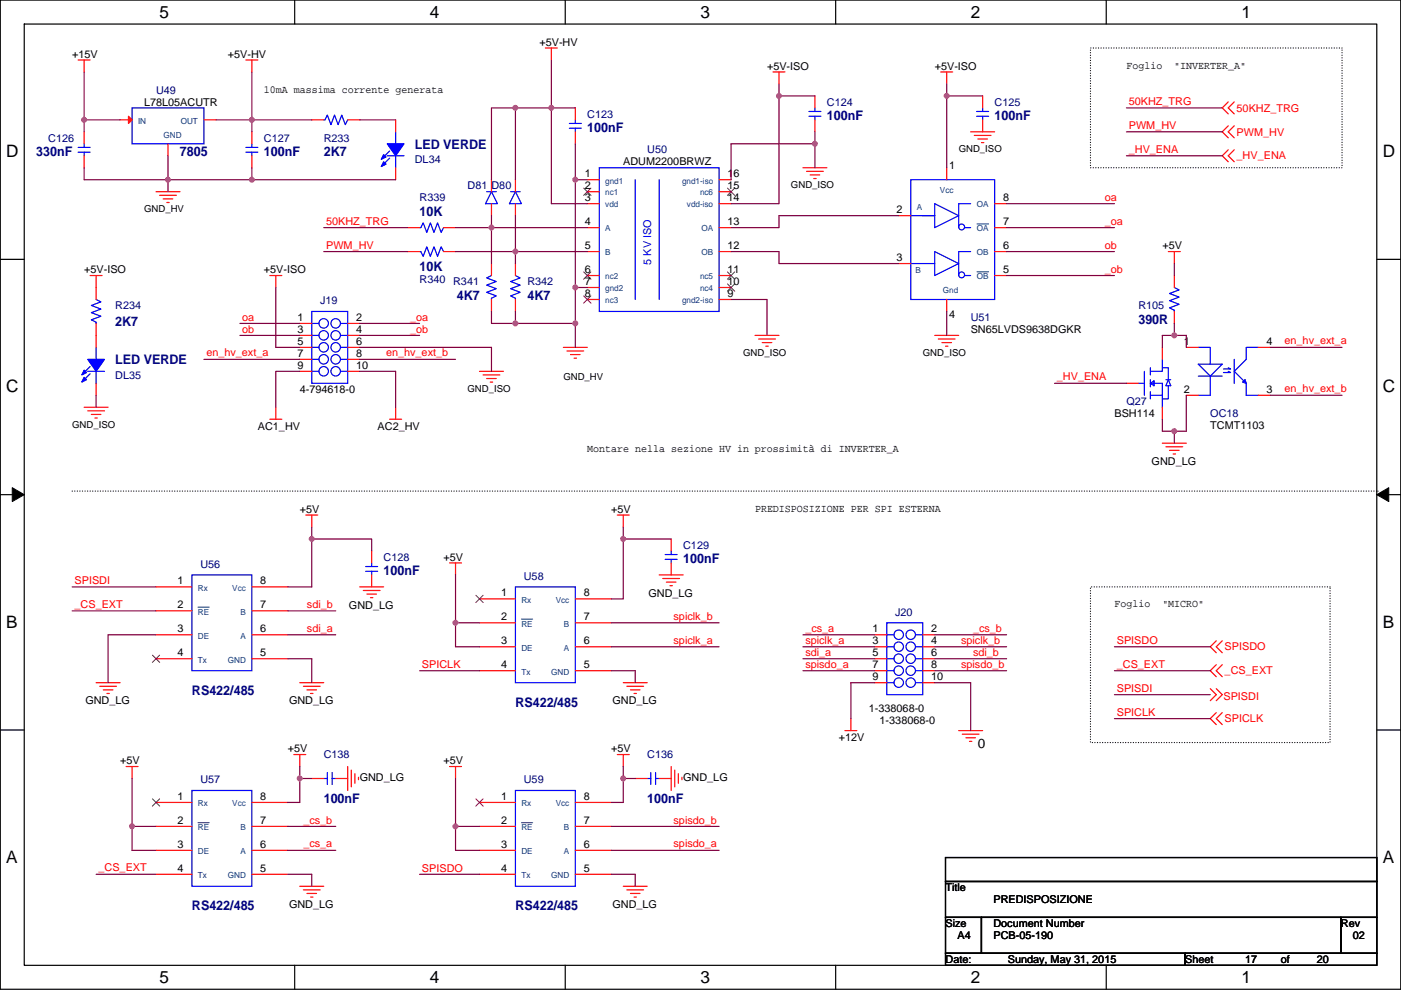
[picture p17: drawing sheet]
<svg xmlns="http://www.w3.org/2000/svg" width="297mm" height="210mm" viewBox="0 0 297 210" stroke-linecap="round" stroke-linejoin="round" font-family="sans-serif">
<defs><g id="words">
<g font-size="3.6">
<text x="33.8" y="3.8">5</text>
<text x="91.1" y="3.8">4</text>
<text x="148.5" y="3.8">3</text>
<text x="205.8" y="3.8">2</text>
<text x="263.2" y="3.8">1</text>
<text x="1.3" y="33.3">D</text>
<text x="293.2" y="33.3">D</text>
<text x="1.3" y="83.2">C</text>
<text x="293.2" y="83.2">C</text>
<text x="1.3" y="133.2">B</text>
<text x="293.2" y="133.2">B</text>
<text x="1.3" y="183.1">A</text>
<text x="293.2" y="183.1">A</text>
<text x="33.8" y="208.5">5</text>
<text x="91.1" y="208.5">4</text>
<text x="148.5" y="208.5">3</text>
<text x="205.8" y="208.5">2</text>
<text x="263.2" y="208.5">1</text>
</g>
<g font-size="2.8" fill="#000080">
<text x="124.5" y="28">100nF</text>
<text x="175.3" y="25.5">100nF</text>
<text x="210.9" y="25.5">100nF</text>
<text x="7.7" y="33.1">330nF</text>
<text x="38.2" y="33.1">7805</text>
<text x="55.9" y="33.1">100nF</text>
<text x="68.6" y="33.1">2K7</text>
<text x="87.9" y="31.6">LED VERDE</text>
<text x="89" y="45.8">10K</text>
<text x="89" y="57.5">10K</text>
<text x="96.8" y="63.6">4K7</text>
<text x="111.8" y="63.6">4K7</text>
<text x="24.4" y="69.2">2K7</text>
<text x="241.4" y="68.6">390R</text>
<text x="24.4" y="77.3">LED VERDE</text>
<text x="144.8" y="119.4">100nF</text>
<text x="81.3" y="122">100nF</text>
<text x="40.7" y="147.4">RS422/485</text>
<text x="109.3" y="149.9">RS422/485</text>
<text x="68.6" y="170.2">100nF</text>
<text x="137.2" y="170.2">100nF</text>
<text x="40.7" y="193.1">RS422/485</text>
<text x="109.3" y="193.1">RS422/485</text>
</g>
<text font-size="2.8" x="207.3" y="158.7">0</text>
<g font-size="2.3">
<text x="114.4" y="9.7">+5V-HV</text>
<text x="15.3" y="12.2">+15V</text>
<text x="48.3" y="12.2">+5V-HV</text>
<text x="162.6" y="14.8">+5V-ISO</text>
<text x="198.2" y="14.8">+5V-ISO</text>
<text x="238.8" y="14.5">Foglio</text>
<text x="249" y="14.5">&quot;INVERTER_A&quot;</text>
<text x="30.5" y="22.4">L78L05ACUTR</text>
<text x="55.9" y="19.6">10mA massima corrente generata</text>
<text x="132.1" y="35.1">ADUM2200BRWZ</text>
<text x="201.2" y="35.9">1</text>
<text x="124" y="37.6">1</text>
<text x="124" y="40.1">2</text>
<text x="154.2" y="40.1">15</text>
<text x="154.2" y="37.6">16</text>
<text x="124" y="42.7">3</text>
<text x="124" y="47.8">4</text>
<text x="154.2" y="47.8">13</text>
<text x="154.2" y="42.7">14</text>
<text x="190.1" y="45.2">2</text>
<text x="212.7" y="47.8">7</text>
<text x="212.7" y="42.7">8</text>
<text x="124" y="52.8">5</text>
<text x="154.2" y="52.8">12</text>
<text x="212.7" y="52.8">6</text>
<text x="246.4" y="52.9">+5V</text>
<text x="17.8" y="58">+5V-ISO</text>
<text x="55.9" y="58">+5V-ISO</text>
<text x="124" y="57.9">6</text>
<text x="154.2" y="57.9">11</text>
<text x="190.1" y="55.4">3</text>
<text x="212.7" y="57.9">5</text>
<text x="124" y="60.5">7</text>
<text x="124" y="63">8</text>
<text x="154.2" y="63">9</text>
<text x="154.2" y="60.5">10</text>
<text x="63.1" y="68.1">1</text>
<text x="63.1" y="70.6">3</text>
<text x="75.5" y="68.1">2</text>
<text x="75.5" y="70.6">4</text>
<text x="201.2" y="67.4">4</text>
<text x="205.8" y="70.7">SN65LVDS9638DGKR</text>
<text x="63.1" y="73.2">5</text>
<text x="63.1" y="75.7">7</text>
<text x="75.5" y="73.2">6</text>
<text x="75.5" y="75.7">8</text>
<text x="251" y="73.2">1</text>
<text x="268.5" y="73.2">4</text>
<text x="63.1" y="78.2">9</text>
<text x="63.6" y="83.4">4-794618-0</text>
<text x="75.5" y="78.2">10</text>
<text x="251" y="83.3">2</text>
<text x="268.5" y="83.3">3</text>
<text x="236.3" y="88.4">BSH114</text>
<text x="54.7" y="91.2">AC1_HV</text>
<text x="80.1" y="91.2">AC2_HV</text>
<text x="124.5" y="95.8">Montare nella sezione HV in prossimità di INVERTER_A</text>
<text x="256.6" y="91">TCMT1103</text>
<text x="244.2" y="98.6">GND_LG</text>
<text x="63.6" y="108.8">+5V</text>
<text x="129.6" y="108.8">+5V</text>
<text x="160.1" y="108.5">PREDISPOSIZIONE PER SPI ESTERNA</text>
<text x="94" y="118.9">+5V</text>
<text x="37.7" y="124">1</text>
<text x="55.2" y="124">8</text>
<text x="37.7" y="129">2</text>
<text x="55.2" y="129">7</text>
<text x="74" y="129.1">GND_LG</text>
<text x="106.2" y="126.5">1</text>
<text x="106.2" y="131.6">2</text>
<text x="123.8" y="131.6">7</text>
<text x="123.8" y="126.5">8</text>
<text x="137.5" y="126.5">GND_LG</text>
<text x="236.3" y="128.8">Foglio</text>
<text x="246.4" y="128.8">&quot;MICRO&quot;</text>
<text x="37.7" y="134.1">3</text>
<text x="55.2" y="134.1">6</text>
<text x="106.2" y="136.7">3</text>
<text x="123.8" y="136.7">6</text>
<text x="185" y="134.1">1</text>
<text x="185" y="136.7">3</text>
<text x="197.4" y="134.1">2</text>
<text x="197.4" y="136.7">4</text>
<text x="37.7" y="139.2">4</text>
<text x="55.2" y="139.2">5</text>
<text x="106.2" y="141.7">4</text>
<text x="123.8" y="141.7">5</text>
<text x="185" y="139.2">5</text>
<text x="185" y="141.7">7</text>
<text x="197.4" y="139.2">6</text>
<text x="197.4" y="141.7">8</text>
<text x="18.1" y="149.4">GND_LG</text>
<text x="61.3" y="149.4">GND_LG</text>
<text x="129.9" y="149.4">GND_LG</text>
<text x="185" y="144.3">9</text>
<text x="197.4" y="144.3">10</text>
<text x="184.2" y="150.9">1-338068-0</text>
<text x="186.5" y="153.5">1-338068-0</text>
<text x="61" y="159.6">+5V</text>
<text x="129.6" y="159.6">+5V</text>
<text x="177.9" y="157.3">+12V</text>
<text x="25.5" y="162.1">+5V</text>
<text x="76.3" y="165.7">GND_LG</text>
<text x="94" y="162.1">+5V</text>
<text x="144.8" y="165.7">GND_LG</text>
<text x="37.7" y="169.7">1</text>
<text x="55.2" y="169.7">8</text>
<text x="106.2" y="169.7">1</text>
<text x="123.8" y="169.7">8</text>
<text x="37.7" y="174.8">2</text>
<text x="37.7" y="179.8">3</text>
<text x="55.2" y="179.8">6</text>
<text x="55.2" y="174.8">7</text>
<text x="106.2" y="174.8">2</text>
<text x="106.2" y="179.8">3</text>
<text x="123.8" y="179.8">6</text>
<text x="123.8" y="174.8">7</text>
<text x="37.7" y="184.9">4</text>
<text x="55.2" y="184.9">5</text>
<text x="106.2" y="184.9">4</text>
<text x="123.8" y="184.9">5</text>
<text x="200.5" y="189">Title</text>
<text x="210.6" y="191.6">PREDISPOSIZIONE</text>
<text x="61.3" y="192.6">GND_LG</text>
<text x="129.9" y="192.6">GND_LG</text>
<text x="200.5" y="196.6">Size</text>
<text x="210.6" y="196.6">Document Number</text>
<text x="284.3" y="196.6">Rev</text>
<text x="203" y="199.2">A4</text>
<text x="210.6" y="199.2">PCB-05-190</text>
<text x="286.8" y="199.2">02</text>
<text x="200.5" y="204.3">Date:</text>
<text x="213.7" y="204.3">Sunday, May 31, 2015</text>
<text x="251.3" y="204.3">Sheet</text>
<text x="264" y="204.3">17</text>
<text x="271.6" y="204.3">of</text>
<text x="279.2" y="204.3">20</text>
</g>
<g font-size="2.3" fill="#000080">
<text x="33.1" y="19.9">U49</text>
<text x="175.3" y="22.4">C124</text>
<text x="210.9" y="22.4">C125</text>
<text x="124.5" y="24.9">C123</text>
<text x="10.2" y="30">C126</text>
<text x="55.9" y="30">C127</text>
<text x="68.6" y="30">R233</text>
<text x="87.9" y="34.6">DL34</text>
<text x="137.2" y="32.6">U50</text>
<text x="99.1" y="40.2">D81 D80</text>
<text x="89" y="42.7">R339</text>
<text x="89" y="60">R340</text>
<text x="24.4" y="65.6">R234</text>
<text x="67.9" y="64.6">J19</text>
<text x="96.1" y="60.5">R341</text>
<text x="111.8" y="60.5">R342</text>
<text x="241.4" y="65.6">R105</text>
<text x="205.8" y="68.1">U51</text>
<text x="24.4" y="80.3">DL35</text>
<text x="238.8" y="85.9">Q27</text>
<text x="256.6" y="88.4">OC18</text>
<text x="81.3" y="118.9">C128</text>
<text x="144.8" y="116.4">C129</text>
<text x="42.5" y="120.4">U56</text>
<text x="111.1" y="123">U58</text>
<text x="189.8" y="130.6">J20</text>
<text x="68.6" y="160.8">C138</text>
<text x="137.2" y="160.8">C136</text>
<text x="42.5" y="166.2">U57</text>
<text x="111.1" y="166.2">U59</text>
</g>
<g font-size="2.3" fill="#f00">
<text x="239.3" y="22.3">50KHZ_TRG</text>
<text x="262.2" y="23.7">50KHZ_TRG</text>
<text x="239.3" y="27.3">PWM_HV</text>
<text x="262.2" y="28.7">PWM_HV</text>
<text x="239.3" y="32.4">_HV_ENA</text>
<text x="262.2" y="33.8">_HV_ENA</text>
<text x="69.1" y="47.7">50KHZ_TRG</text>
<text x="234.2" y="42.7">oa</text>
<text x="234.2" y="47.7">_oa</text>
<text x="69.1" y="52.7">PWM_HV</text>
<text x="234.2" y="52.9">ob</text>
<text x="234.2" y="57.8">_ob</text>
<text x="51.4" y="68.1">oa</text>
<text x="51.4" y="70.6">ob</text>
<text x="86.9" y="68">_oa</text>
<text x="86.9" y="70.5">_ob</text>
<text x="43.7" y="75.6">en_hv_ext_a</text>
<text x="81.8" y="75.6">en_hv_ext_b</text>
<text x="272.3" y="73.1">en_hv_ext_a</text>
<text x="224.1" y="80.7">_HV_ENA</text>
<text x="272.3" y="83.2">en_hv_ext_b</text>
<text x="15.8" y="124">SPISDI</text>
<text x="15.8" y="128.9">_CS_EXT</text>
<text x="65.1" y="128.9">sdi_b</text>
<text x="142.8" y="131.5">spiclk_b</text>
<text x="65.1" y="134">sdi_a</text>
<text x="142.8" y="136.6">spiclk_a</text>
<text x="170.7" y="136.6">spiclk_a</text>
<text x="170.7" y="134">_cs_a</text>
<text x="203.8" y="136.6">spiclk_b</text>
<text x="206.3" y="134">_cs_b</text>
<text x="236.8" y="136.7">SPISDO</text>
<text x="259.6" y="138">SPISDO</text>
<text x="89.5" y="141.8">SPICLK</text>
<text x="170.7" y="139.1">sdi_a</text>
<text x="170.7" y="141.6">spisdo_a</text>
<text x="203.8" y="141.6">spisdo_b</text>
<text x="206.3" y="139.1">sdi_b</text>
<text x="236.8" y="141.6">_CS_EXT</text>
<text x="259.6" y="143">_CS_EXT</text>
<text x="236.8" y="146.8">SPISDI</text>
<text x="259.4" y="148.4">SPISDI</text>
<text x="236.8" y="151.9">SPICLK</text>
<text x="259.6" y="153.2">SPICLK</text>
<text x="64.3" y="174.7">_cs_b</text>
<text x="64.3" y="179.7">_cs_a</text>
<text x="142.8" y="179.7">spisdo_a</text>
<text x="142.8" y="174.7">spisdo_b</text>
<text x="20.9" y="184.8">_CS_EXT</text>
<text x="89.5" y="184.9">SPISDO</text>
</g>
<text font-size="2.3" fill="#00f" x="138.1" y="56.2" transform="rotate(-90 138.1 56.2)">5 KV ISO</text>
<g font-size="2">
<text x="203.3" y="32.3">GND_ISO</text>
<text x="167.7" y="39.9">GND_ISO</text>
<text x="30.5" y="45">GND_HV</text>
<text x="157.5" y="75.5">GND_ISO</text>
<text x="195.6" y="75.5">GND_ISO</text>
<text x="99.1" y="83.1">GND_ISO</text>
<text x="119.4" y="80.6">GND_HV</text>
<text x="15.3" y="90.7">GND_ISO</text>
</g>
<g font-size="1.8" fill="#004080">
<text x="29.3" y="26.2">IN</text>
<text x="34.7" y="29.2">GND</text>
<text x="38.3" y="26.2">OUT</text>
<text x="128.3" y="38.9">gnd1</text>
<text x="128.3" y="41.5">nc1</text>
<text x="144.6" y="38.9">gnd1-iso</text>
<text x="148.4" y="41.5">nc6</text>
<text x="199.3" y="41">Vcc</text>
<text x="128.3" y="44">vdd</text>
<text x="145.6" y="44">vdd-iso</text>
<text x="194.4" y="44.5">A</text>
<text x="207.1" y="44">OA</text>
<text x="128.3" y="49.1">A</text>
<text x="148.7" y="49.1">OA</text>
<text x="207.1" y="49.1">OA</text>
<text x="128.3" y="54.2">B</text>
<text x="128.3" y="59.2">nc2</text>
<text x="148.4" y="59.2">nc5</text>
<text x="148.7" y="54.2">OB</text>
<text x="194.1" y="58">B</text>
<text x="207.1" y="54.2">OB</text>
<text x="207.1" y="59.2">OB</text>
<text x="128.3" y="61.8">gnd2</text>
<text x="128.3" y="64.3">nc3</text>
<text x="144.6" y="64.3">gnd2-iso</text>
<text x="148.4" y="61.8">nc4</text>
<text x="199.9" y="62.2">Gnd</text>
<text x="42" y="125.3">Rx</text>
<text x="49.3" y="125.3">Vcc</text>
<text x="42" y="130.4">RE</text>
<text x="51" y="130.4">B</text>
<text x="110.6" y="127.8">Rx</text>
<text x="117.8" y="127.8">Vcc</text>
<text x="42" y="135.4">DE</text>
<text x="51" y="135.4">A</text>
<text x="110.6" y="132.9">RE</text>
<text x="110.6" y="138">DE</text>
<text x="119.6" y="138">A</text>
<text x="119.6" y="132.9">B</text>
<text x="42" y="140.5">Tx</text>
<text x="48.3" y="140.5">GND</text>
<text x="110.6" y="143.1">Tx</text>
<text x="116.9" y="143.1">GND</text>
<text x="42" y="171">Rx</text>
<text x="49.3" y="171">Vcc</text>
<text x="110.6" y="171">Rx</text>
<text x="117.8" y="171">Vcc</text>
<text x="42" y="176.1">RE</text>
<text x="51" y="176.1">B</text>
<text x="110.6" y="176.1">RE</text>
<text x="119.6" y="176.1">B</text>
<text x="42" y="181.2">DE</text>
<text x="51" y="181.2">A</text>
<text x="110.6" y="181.2">DE</text>
<text x="119.6" y="181.2">A</text>
<text x="42" y="186.2">Tx</text>
<text x="48.3" y="186.2">GND</text>
<text x="110.6" y="186.2">Tx</text>
<text x="116.9" y="186.2">GND</text>
</g>
</g></defs>
<path d="M.1 0h296.9v209.8h-296.9zM5.1 5.1h286.8v199.6h-286.8z" fill="none" stroke="#000" stroke-width=".25"/>
<g fill="#fff">
<path d="M33.8 .5h2v4.1h-2z"/>
<path d="M33.8 205.3h2v4h-2z"/>
</g>
<path d="M62.5 0v5.1M62.5 204.7v5.1" fill="none" stroke="#000" stroke-width=".25"/>
<g fill="#fff">
<path d="M91.1 .5h2.1v4.1h-2.1z"/>
<path d="M91.1 205.3h2.1v4h-2.1z"/>
</g>
<path d="M119.8 0v5.1M119.8 204.7v5.1" fill="none" stroke="#000" stroke-width=".25"/>
<g fill="#fff">
<path d="M148.5 .5h2v4.1h-2z"/>
<path d="M148.5 205.3h2v4h-2z"/>
</g>
<path d="M177.2 0v5.1M177.2 204.7v5.1" fill="none" stroke="#000" stroke-width=".25"/>
<g fill="#fff">
<path d="M205.8 .5h2.1v4.1h-2.1z"/>
<path d="M205.8 205.3h2.1v4h-2.1z"/>
</g>
<path d="M234.5 0v5.1M234.5 204.7v5.1" fill="none" stroke="#000" stroke-width=".25"/>
<g fill="#fff">
<path d="M263.2 .5h2v4.1h-2z"/>
<path d="M263.2 205.3h2v4h-2z"/>
<path d="M1.3 30.1h2.7v4h-2.7z"/>
<path d="M293.2 30.1h2.6v4h-2.6z"/>
<path d="M1.3 80h2.7v4h-2.7z"/>
<path d="M293.2 80h2.6v4h-2.6z"/>
</g>
<path d="M.1 55h5M291.9 55h5.1" fill="none" stroke="#000" stroke-width=".25"/>
<g fill="#fff">
<path d="M1.3 129.9h2.5v4h-2.5z"/>
<path d="M293.2 129.9h2.4v4h-2.4z"/>
</g>
<path d="M.1 104.9h5M291.9 104.9h5.1" fill="none" stroke="#000" stroke-width=".25"/>
<path d="M2.6 103.4l2.5 1.5-2.5 1.5zM291.9 104.9l2.5-1.5v3z" fill="#000" stroke="#000" stroke-width=".21"/>
<g fill="#fff">
<path d="M1.3 179.8h2.5v4.1h-2.5z"/>
<path d="M293.2 179.8h2.4v4.1h-2.4z"/>
</g>
<path d="M.1 154.8h5M291.9 154.8h5.1M200.5 181.9h91.4v5.1h-91.4zM200.5 187h91.4v7.6h-91.4zM200.5 194.6h7.6v7.6h-7.6zM208.1 194.6h76.2v7.6h-76.2zM284.3 194.6h7.6v7.6h-7.6zM200.5 202.2h50.8v2.5h-50.8zM251.3 202.2h40.6v2.5h-40.6z" fill="none" stroke="#000" stroke-width=".25"/>
<path d="M231.2 10.2h53.3v25.4h-53.3zM15.3 104.2h276.9M292.2 104.2h.1M231.2 124.5h50.8v33h-50.8z" fill="none" stroke="#000" stroke-width=".25" stroke-dasharray="0 .5"/>
<g fill="none" stroke="#f00" stroke-width=".25">
<path d="M16.6 12.7h2.5M17.8 12.7v2.6M52.1 12.7h2.6M53.4 12.7v2.6M115.6 10.2h2.6M116.9 10.2v2.5M163.9 15.3h2.5M165.2 15.3v2.5M199.5 15.3h2.5M200.7 15.3v2.5M17.8 33v2.6M17.8 28v2.5"/>
<path d="M25.5 25.4h2.5M35.6 30.5v2.5M43.2 25.4h2.6M53.4 33v2.6M53.4 28v2.5M66.1 25.4h2.5M73.7 25.4h2.6M83.9 25.4v2.6M83.9 35.6v2.5M104.2 38.1v2.6M109.3 38.1v2.6M122 28v2.5"/>
<path d="M122 22.9v2.5M124.5 38.1h2.6M152.5 38.1h2.5M170.2 35.6h5.1M171 36.3h3.6M171.8 37.1h2M172.5 37.9h.5M172.8 25.4v2.6M172.8 20.3v2.6M200.7 35.6v2.5M205.8 28h5.1M206.6 28.7h3.5"/>
<path d="M207.3 29.5h2.1M208.1 30.2h.5M208.3 25.4v2.6M208.3 20.3v2.6M260.4 21.6l-1.3 1.3 1.3 1.3M260.4 26.7l-1.3 1.3 1.3 1.2M260.4 31.8l-1.3 1.2 1.3 1.3M261.7 21.6l-1.3 1.3 1.3 1.3M261.7 26.7l-1.3 1.3 1.3 1.2M261.7 31.8l-1.3 1.2 1.3 1.3M19.1 58.4h2.6M20.4 58.4v5.1"/>
<path d="M33.1 40.7h5.1M33.8 41.4h3.6M34.6 42.2h2M35.4 42.9h.5M57.2 58.4h2.6M58.5 58.4v2.6M86.4 48.3h2.6M86.4 53.4h2.6M94 48.3h2.6M94 53.4h2.6M104.2 43.2v2.5M104.2 55.9v2.5"/>
<path d="M109.3 43.2v2.5M109.3 55.9v2.5M124.5 40.7h2.6M124.5 43.2h2.6M124.5 48.3h2.6M124.5 53.4h2.6M124.5 58.4h2.6M152.5 58.4h2.5M152.5 53.4h2.5M152.5 48.3h2.5M152.5 43.2h2.5M152.5 40.7h2.5"/>
<path d="M190.6 45.7h2.5M190.6 55.9h2.5M210.9 53.4h2.5M210.9 58.4h2.5M210.9 48.3h2.5M210.9 43.2h2.5M247.7 53.4h2.6M249 53.4v2.5M249 58.4v2.6M20.4 68.6v5.1M63.6 68.6h2.5M63.6 71.1h2.5"/>
<path d="M63.6 73.7h2.5M63.6 76.2h2.5M63.6 78.8h2.5M73.7 68.6h2.6M73.7 71.1h2.6M73.7 73.7h2.6M73.7 76.2h2.6M73.7 78.8h2.6M101.7 78.8h5M102.4 79.5h3.6M104.2 63.5v2.6M109.3 63.5v2.6"/>
<path d="M119.4 73.7h5.1M120.2 74.4h3.6M121 75.2h2M121.7 76h.5M124.5 61h2.6M124.5 63.5h2.6M152.5 63.5h2.5M152.5 61h2.5M160.1 71.1h5.1M160.8 71.9h3.6M161.6 72.7h2M162.4 73.4h.5"/>
<path d="M198.2 71.1h5.1M198.9 71.9h3.6M199.7 72.7h2M200.5 73.4h.5M200.7 63.5v2.6M246.4 73.7v2.5M249 66.1v2.5M251.5 73.7h2.6M266.8 73.7h2.5M17.8 86.4h5.1M18.6 87.1h3.6M19.4 87.9h2"/>
<path d="M20.1 88.7h.5M20.4 81.3v2.5M57.2 88.9h2.6M58.5 86.4v2.5M82.6 88.9h2.6M83.9 86.4v2.5M103.2 80.3h2M103.9 81h.6M238.8 81.3h2.6M246.4 86.4v2.5M246.4 94h5.1M247.2 94.8h3.6"/>
<path d="M248 95.5h2M248.7 96.3h.5M251.5 83.8h2.6M266.8 83.8h2.5M64.8 109.2h2.6M66.1 109.2v2.6M78.8 116.9v2.5M95.3 119.4h2.6M96.6 119.4v2.5M130.9 109.2h2.5M132.1 109.2v2.6M142.3 119.4v2.5"/>
<path d="M142.3 114.3v2.6M33.1 124.5h7.6M33.1 129.6h7.6M33.1 134.6h7.6M33.1 139.7h7.6M53.4 139.7h7.6M53.4 134.6h7.6M53.4 129.6h7.6M53.4 124.5h7.6M76.3 124.5h5M77 125.2h3.6M77.8 126h2"/>
<path d="M78.5 126.8h.6M78.8 121.9v2.6M101.7 127h7.6M101.7 132.1h7.6M101.7 137.2h7.6M122 137.2h7.6M122 132.1h7.6M122 127h7.6M139.8 121.9h5M140.5 122.7h3.6M141.3 123.5h2M142 124.2h.6"/>
<path d="M185.5 134.6h2.5M185.5 137.2h2.5M185.5 139.7h2.5M195.6 134.6h2.6M195.6 137.2h2.6M195.6 139.7h2.6M257.9 135.9l-1.3 1.3 1.3 1.3M259.1 135.9l-1.2 1.3 1.2 1.3M20.4 144.8h5.1M21.1 145.6h3.6M21.9 146.3h2M22.7 147.1h.5"/>
<path d="M63.6 144.8h5M64.3 145.6h3.6M65.1 146.3h2M65.8 147.1h.6M101.7 142.3h7.6M122 142.3h7.6M132.1 144.8h5.1M132.9 145.6h3.6M133.7 146.3h2M134.4 147.1h.5M179.1 155h2.6M180.4 152.4v2.6"/>
<path d="M185.5 142.3h2.5M185.5 144.8h2.5M195.6 142.3h2.6M195.6 144.8h2.6M203.3 155h5M204 155.7h3.6M204.8 156.5h2M205.5 157.2h.6M256.6 146.1l1.3 1.2-1.3 1.3M257.9 141l-1.3 1.3 1.3 1.2M257.9 151.2l-1.3 1.2 1.3 1.3M257.9 146.1l1.2 1.2-1.2 1.3"/>
<path d="M259.1 141l-1.2 1.3 1.2 1.2M259.1 151.2l-1.2 1.2 1.2 1.3M26.7 162.6h2.6M28 162.6v2.5M33.1 170.2h7.6M33.1 175.3h7.6M53.4 175.3h7.6M53.4 170.2h7.6M62.3 160h2.5M63.6 160v2.6M66.1 165.1h2.5M71.2 165.1h2.5"/>
<path d="M73.7 162.6v5.1M74.5 163.3v3.6M75.2 164.1v2M76 164.9v.5M95.3 162.6h2.6M96.6 162.6v2.5M101.7 170.2h7.6M101.7 175.3h7.6M122 175.3h7.6M122 170.2h7.6M130.9 160h2.5M132.1 160v2.6"/>
<path d="M134.7 165.1h2.5M139.8 165.1h2.5M142.3 162.6v5.1M143.1 163.3v3.6M143.8 164.1v2M144.6 164.9v.5M33.1 180.4h7.6M33.1 185.4h7.6M53.4 185.4h7.6M53.4 180.4h7.6M63.6 188h5M64.3 188.7h3.6"/>
<path d="M65.1 189.5h2M65.8 190.3h.6M101.7 180.4h7.6M101.7 185.4h7.6M122 185.4h7.6M122 180.4h7.6M132.1 188h5.1M132.9 188.7h3.6M133.7 189.5h2M134.4 190.3h.5"/>
</g>
<g fill="none" stroke="#00f" stroke-width=".25">
<path d="M16.6 32.3h2.5M16.6 31.3h2.5M17.8 30.5v.8M17.8 32.3v.7M28 22.9h15.2v7.6h-15.2zM52.1 32.3h2.6M52.1 31.3h2.6M53.4 30.5v.8M53.4 32.3v.7M68.6 25.4h.3l.5-1 .8 2 .7-2 .8 2 .8-2 .7 2 .5-1M82.1 33h3.6M82.6 32l-1.5 1.5"/>
<path d="M82.6 33.5l-1.5 1.6M83.9 28v2.5M83.9 33v2.6M120.7 27.2h2.6M120.7 26.2h2.6M122 25.4v.8M122 27.2v.8M127.1 35.6h25.4v30.5h-25.4zM134.7 38.1v25.4M139.8 38.1v25.4M171.5 24.7h2.6M171.5 23.6h2.6"/>
<path d="M172.8 22.9v.7M172.8 24.7v.7M193.1 38.1h17.8v25.4h-17.8zM207.1 24.7h2.5M207.1 23.6h2.5M208.3 22.9v.7M208.3 24.7v.7M89 48.3h.2l.5-1 .8 2 .7-2 .8 2 .8-2 .7 2 .5-1M89 53.4h.2l.5 1 .8-2.1 .7 2.1 .8-2.1 .8 2.1 .7-2.1 .5 1.1M103.2 40.7h2M104.2 40.7l1.3 2.5h-2.6zM104.2 58.4l-1 .5 2 .8-2 .8 2 .7-2 .8 2 .8-1 .5v.2"/>
<path d="M108.3 40.7h2M109.3 40.7l1.3 2.5h-2.6zM109.3 58.4l1 .5-2 .8 2 .8-2 .7 2 .8-2 .8 1 .5v.2M193.1 45.7h5.1h-2.6M193.1 55.9h5.1M198.2 53.4l5.1 2.5-5.1 2.5zM198.2 43.2l5.1 2.5-5.1 2.6zM204.5 48.3h1.3M204.5 58.4h1.3M205.8 43.2h-2.5v5.1M205.8 53.4h-2.5v5M18.6 78.8h3.6"/>
<path d="M19.1 77.7l-1.5 1.6M19.1 79.3l-1.5 1.5M20.4 63.5l1 .5-2 .8 2 .8-2 .7 2 .8-2 .7 1 .5v.3M20.4 73.7v2.5M20.4 78.8v2.5M66.1 66.1h7.6v15.2h-7.6zM66.1 68.6h1.5M66.1 71.1h1.5M66.1 73.7h1.5M66.1 76.2h1.5M66.1 78.8h1.5M72.2 68.6h1.5"/>
<path d="M72.2 71.1h1.5M72.2 73.7h1.5M72.2 76.2h1.5M72.2 78.8h1.5M242.6 78.8v5M243.9 78v1.5M246.4 76.2v2.6h-2.5M246.4 78h1.3v2.5M249 61l1 .5-2 .8 2 .7-2 .8 2 .7-2 .8 1 .5v.3M254.1 77.2h5l-2.5 2.6zM254.1 79.8h5M254.1 73.7h2.5v3.5"/>
<path d="M256.6 79.8v4h-2.5M260.4 78l.5 .3h-1.5M260.4 78.8l.5 .2h-1.5M261.7 76.2v5.1M266.8 73.7h-2.6v2.5l-2.5 2.6 2.5 2.5M241.4 81.3h1.2M243.9 83.1v1.5M243.9 80.5v1.6M243.9 81.3h2.5v2.5M243.9 83.8h2.5M243.9 81.3l.8 .5M244.7 81.6v.2"/>
<path d="M244.7 80.8v.2M244.7 80.8v1M244.7 80.8l-.8 .5M246.4 83.8v2.6M247.2 80.5h1M247.7 80.5l.5 1.3h-1zM247.7 81.8v2.8h-1.3M263.5 81l.5-.5 .2 .8zM264.2 81.3v2.5h2.6M78.8 119.4v.8M141 118.6h2.6M141 117.6h2.6"/>
<path d="M142.3 116.9v.7M142.3 118.6v.8M40.7 121.9h12.7v20.4h-12.7zM77.5 121.2h2.6M77.5 120.2h2.6M78.8 121.2v.7M109.3 124.5h12.7v20.3h-12.7zM188 132.1h7.6v15.2h-7.6zM188 134.6h1.5M188 137.2h1.5M188 139.7h1.5M194.1 134.6h1.5"/>
<path d="M194.1 137.2h1.5M194.1 139.7h1.5M188 142.3h1.5M188 144.8h1.5M194.1 142.3h1.5M194.1 144.8h1.5M40.7 167.7h12.7v20.3h-12.7zM68.6 165.1h.8M69.4 163.9v2.5M70.4 165.1h.8M70.4 163.9v2.5M109.3 167.7h12.7v20.3h-12.7z"/>
<path d="M137.2 165.1h.8M138 163.9v2.5M139 163.9v2.5M139 165.1h.8"/>
<circle cx="203.9" cy="48.1" r=".62"/>
<circle cx="203.9" cy="58.3" r=".62"/>
<circle cx="68.6" cy="78.7" r="1.01"/>
<circle cx="68.6" cy="71.1" r="1.01"/>
<circle cx="68.6" cy="68.6" r="1.01"/>
<circle cx="68.6" cy="73.7" r="1.01"/>
<circle cx="68.6" cy="76.2" r="1.01"/>
<circle cx="71.2" cy="78.7" r="1.01"/>
<circle cx="71.2" cy="68.6" r="1.01"/>
<circle cx="71.2" cy="76.2" r="1.01"/>
<circle cx="71.2" cy="71.1" r="1.01"/>
<circle cx="71.2" cy="73.7" r="1.01"/>
<circle cx="190.5" cy="139.7" r="1.01"/>
<circle cx="190.5" cy="137.2" r="1.01"/>
<circle cx="190.5" cy="134.6" r="1.01"/>
<circle cx="193.1" cy="134.6" r="1.01"/>
<circle cx="193.1" cy="139.7" r="1.01"/>
<circle cx="193.1" cy="137.2" r="1.01"/>
<circle cx="190.5" cy="142.2" r="1.01"/>
<circle cx="190.5" cy="144.8" r="1.01"/>
<circle cx="193.1" cy="142.2" r="1.01"/>
<circle cx="193.1" cy="144.8" r="1.01"/>
</g>
<g fill="none" stroke="#804000" stroke-width=".21">
<path d="M123.8 39.9l1.5 1.5M125.3 39.9l-1.6 1.5M154.2 39.9l1.6 1.5M155.8 39.9l-1.6 1.5M123.8 57.7l1.5 1.5M125.3 57.7l-1.6 1.5M154.2 57.7l1.6 1.5M155.8 57.7l-1.6 1.5M123.8 62.8l1.5 1.5M125.3 62.8l-1.6 1.5M154.2 60.2l1.6 1.6M155.8 60.2l-1.6 1.6"/>
<path d="M32.3 139l1.6 1.5M33.8 139l-1.5 1.5M100.9 126.3l1.5 1.5M102.4 126.3l-1.5 1.5M32.3 169.4l1.6 1.6M33.8 169.4l-1.5 1.6M100.9 169.4l1.5 1.6M102.4 169.4l-1.5 1.6"/>
</g>
<path d="M207.1 57.7h2.5M207.1 47.5h2.5M42 128.8h2.4M110.6 131.3h2.3M42 174.5h2.4M110.6 174.5h2.3" fill="none" stroke="#004080" stroke-width=".21"/>
<g fill="#00f" stroke="#00f" stroke-width=".25">
<path d="M18.6 76.2h3.6l-1.8 2.6z" fill-rule="evenodd"/>
<path d="M17.8 80l.5 .5-1 .5z" fill-rule="evenodd"/>
<path d="M17.8 78.5l.5 .5-1 .5z" fill-rule="evenodd"/>
<path d="M82.1 30.5h3.6l-1.8 2.5z" fill-rule="evenodd"/>
<path d="M81.3 34.3l.5 .5-1 .5z" fill-rule="evenodd"/>
<path d="M81.3 32.8l.5 .5-1 .5z" fill-rule="evenodd"/>
</g>
<path d="M27.2 24.7l.8 .7-.8 .8z" fill="#f00" stroke="#f00" stroke-width=".25"/>
<g fill="none" stroke="#800040" stroke-width=".25">
<path d="M17.8 15.3v10.1M53.4 15.3v10.1h12.7M116.9 12.7v10.2M165.2 17.8v2.5h7.6M200.7 17.8v2.5h7.6M17.8 35.6v2.5h17.8M17.8 25.4h7.7M17.8 25.4v2.6M35.6 38.1h17.8M35.6 38.1v2.6M35.6 33v5.1M45.8 25.4h7.6v2.6"/>
<path d="M53.4 38.1h30.5M53.4 35.6v2.5M76.3 25.4h7.6M109.3 22.9v15.2M109.3 22.9h7.6M109.3 22.9h-5.1v15.2M116.9 22.9h5.1M116.9 22.9v20.3h7.6M122 38.1v22.9M122 30.5v7.6M122 38.1h2.5M165.2 20.3v22.9h-10.2"/>
<path d="M172.8 30.5v5.1M172.8 30.5h-17.8v7.6M172.8 28v2.5M200.7 20.3v15.3M238.8 28h20.3M238.8 33h20.3M238.8 22.9h20.3M68.6 48.3h17.8M68.6 53.4h17.8M104.2 45.7v2.6h-7.6M109.3 45.7v7.7h-12.7M124.5 53.4h-15.2v2.5"/>
<path d="M124.5 48.3h-20.3v7.6M155 53.4h10.2v2.5h25.4M190.6 45.7h-25.4v2.6h-10.2M213.4 43.2h22.9M213.4 48.3h22.9M213.4 53.4h22.9M213.4 58.4h22.9M249 55.9v2.5M43.2 76.2h20.4M50.9 68.6h12.7M50.9 71.1h12.7M58.5 61v12.7h5.1"/>
<path d="M63.6 78.8h-5.1v7.6M76.3 78.8h7.6v7.6M76.3 76.2h20.3M76.3 68.6h12.7M76.3 71.1h12.7M76.3 73.7h27.9v5.1M104.2 66.1v2.5h5.1v-2.5M109.3 68.6h12.7M122 68.6v5.1M124.5 61h-2.5v7.6M155 63.5h7.6v7.6M200.7 66.1v5"/>
<path d="M249 71.1h-2.6v2.6M249 68.6v2.5M249 71.1h2.5v2.6M269.3 73.7h15.2M20.4 83.8v2.6M223.6 81.3h15.2M246.4 88.9v2.6h2.6M249 91.5v2.5M251.5 83.8v7.7h-2.5M269.3 83.8h15.2M66.1 114.3v10.2h-5.1M66.1 111.8v2.5h12.7v2.6"/>
<path d="M132.1 114.3v12.7h-2.5M132.1 111.8v2.5h10.2M15.3 129.6h17.8M15.3 124.5h17.8M33.1 134.6h-10.2v10.2M61 134.6h10.2M61 129.6h10.2M61 139.7h5.1v5.1M96.6 132.1h5.1M96.6 132.1v5.1h5.1M96.6 121.9v10.2M129.6 137.2h22.9"/>
<path d="M129.6 132.1h22.9M170.2 137.2h15.3M170.2 139.7h15.3M170.2 134.6h15.3M198.2 137.2h15.2M198.2 139.7h15.2M198.2 134.6h15.2M236.3 137.2h20.3M89 142.3h12.7M129.6 142.3h5.1v2.5M170.2 142.3h15.3M185.5 144.8h-5.1v7.6"/>
<path d="M198.2 144.8h7.6v10.2M198.2 142.3h15.2M236.3 142.3h20.3M236.3 152.4h20.3M236.3 147.3h20.3M28 175.3v5.1h5.1M28 165.1v10.2M28 175.3h5.1M61 175.3h10.2M63.6 162.6v2.5h2.5M63.6 165.1v5.1h-2.6M96.6 175.3h5.1"/>
<path d="M96.6 175.3v5.1h5.1M96.6 165.1v10.2M129.6 175.3h22.9M132.1 165.1v5.1h-2.5M132.1 162.6v2.5h2.6M20.4 185.4h12.7M61 180.4h10.2M61 185.4h5.1v2.6M89 185.4h12.7M129.6 180.4h22.9M129.6 185.4h5.1v2.6"/>
</g>
<g fill="#f0f" stroke="#f0f" stroke-width=".25">
<circle cx="122" cy="61" r=".5"/>
<circle cx="122" cy="38.1" r=".5"/>
<circle cx="53.4" cy="38.1" r=".5"/>
<circle cx="53.4" cy="25.4" r=".5"/>
<circle cx="17.8" cy="25.4" r=".5"/>
<circle cx="200.7" cy="20.3" r=".5"/>
<circle cx="165.1" cy="20.3" r=".5"/>
<circle cx="172.8" cy="30.5" r=".5"/>
<circle cx="35.6" cy="38.1" r=".5"/>
<circle cx="249" cy="91.4" r=".5"/>
<circle cx="249" cy="71.1" r=".5"/>
<circle cx="28" cy="175.3" r=".5"/>
<circle cx="96.6" cy="132.1" r=".5"/>
<circle cx="132.1" cy="165.1" r=".5"/>
<circle cx="96.6" cy="175.3" r=".5"/>
<circle cx="66.1" cy="114.3" r=".5"/>
<circle cx="132.1" cy="114.3" r=".5"/>
<circle cx="63.5" cy="165.1" r=".5"/>
<circle cx="116.9" cy="22.9" r=".5"/>
<circle cx="104.2" cy="48.3" r=".5"/>
<circle cx="109.3" cy="53.3" r=".5"/>
<circle cx="109.3" cy="68.6" r=".5"/>
<circle cx="122" cy="68.6" r=".5"/>
<circle cx="109.3" cy="22.9" r=".5"/>
</g>
<use href="#words"/>
</svg>
